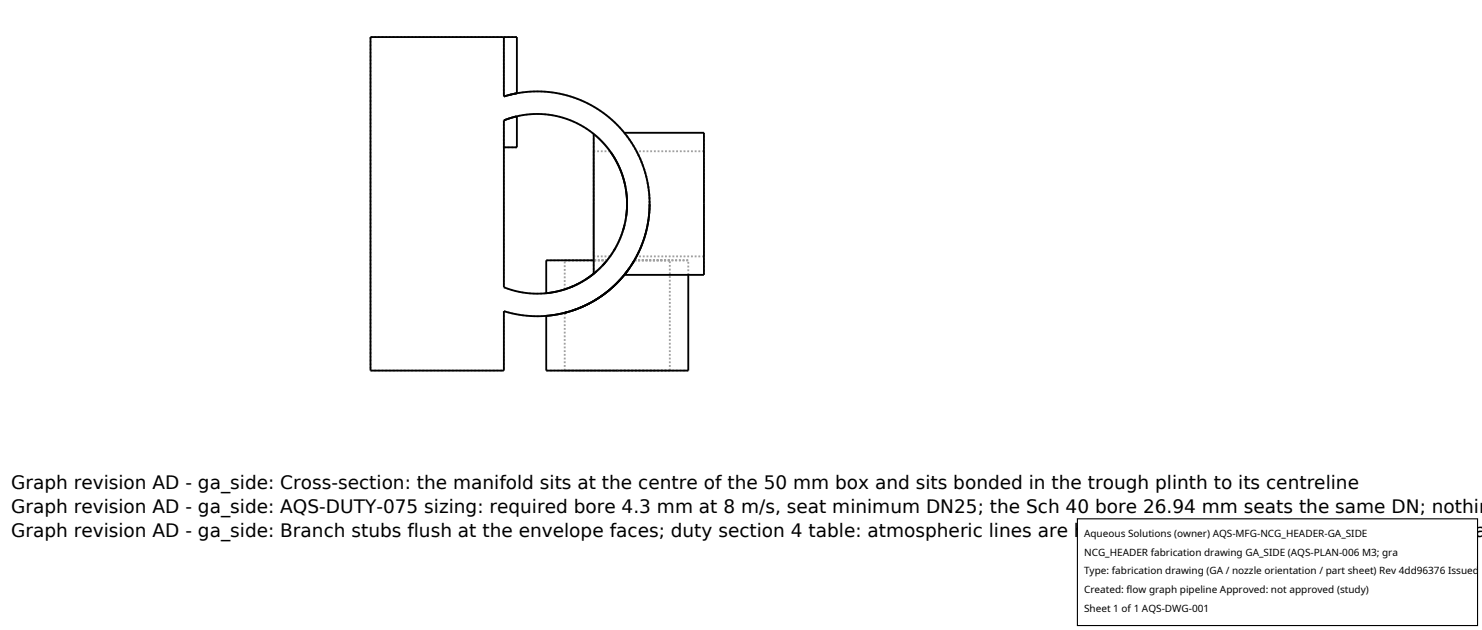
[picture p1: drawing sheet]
<svg xmlns="http://www.w3.org/2000/svg" width="212mm" height="90mm" viewBox="0 0 212 90" stroke-linecap="round" stroke-linejoin="round" font-family="sans-serif">
<defs><g id="words">
<g font-size="2.6">
<text x="1.6" y="69.8">Graph revision AD - ga_side: Cross-section: the manifold sits at the centre of the 50 mm box and sits bonded in the trough plinth to its centreline</text>
<text x="1.6" y="73.3">Graph revision AD - ga_side: AQS-DUTY-075 sizing: required bore 4.3 mm at 8 m/s, seat minimum DN25; the Sch 40 bore 26.94 mm seats the same DN; nothin</text>
<text x="1.6" y="76.7">Graph revision AD - ga_side: Branch stubs flush at the envelope faces; duty section 4 table: atmospheric lines are hose, DN copied from the edge and not reca</text>
</g>
<g font-size="1.4">
<text x="154.8" y="76.6">Aqueous Solutions (owner) AQS-MFG-NCG_HEADER-GA_SIDE</text>
<text x="154.8" y="79.3">NCG_HEADER fabrication drawing GA_SIDE (AQS-PLAN-006 M3; gra</text>
<text x="154.8" y="82">Type: fabrication drawing (GA / nozzle orientation / part sheet) Rev 4dd96376 Issued</text>
<text x="154.8" y="84.7">Created: flow graph pipeline Approved: not approved (study)</text>
<text x="154.8" y="87.4">Sheet 1 of 1 AQS-DWG-001</text>
</g>
</g></defs>
<g fill="none" stroke="#a0a0a0" stroke-width=".26" stroke-dasharray=".3 .3" stroke-linecap="butt">
<path d="M52.9 5.3h19.1M52.9 5.3v47.6M72 5.3v8.5M72 13.8a16 16 0 0 1 20.8 15.3 16 16 0 0 1-20.8 15.3M72 17.2v23.8M72 17.2v3.8M72.8 13.5l-.8 .3M73.4 13.4l-.3 .1M73.8 16.6l-1.8 .6M73.8 5.3h-1.8M84.8 19.1a12.8 12.8 0 0 1 0 20M89.2 19a16.1 16.1 0 0 1 3.6 10.1"/>
<path d="M73.8 21h-1.8M78 37.2h8.7M80.7 37.2h6M83.8 39.8l-1.4 .8M84.8 39.1a12.8 12.8 0 0 0 0-20M84.8 39.1v-20M84.8 29.1v7.5M84.8 36.6v-15M84.8 21.6v7.5M85.7 38.3l-.9 .7M86.1 37.9l-.9 .8M86.2 37.8l-.5 .5"/>
<path d="M86.7 37.2l-.2 .2M86.7 37.2l-.4 .4M86.7 37.2h-6M86.7 37.2h-1.9M87.1 36.6a12.8 12.8 0 0 0 0-15M87.1 21.6h-2.3M87.1 36.6h-2.3M87.2 21.6l.1 .2M87.2 36.5l-.1 .1M87.4 36.2l-.1 .2M87.7 35.8l-.3 .4M87.9 35.4l-.1 .1"/>
<path d="M88.6 39.9l.7-.8M88.6 34l-.7 1.4M88.8 33.5l-.2 .4M89 32.9l-.2 .6M89.2 39.2a16.1 16.1 0 0 0 0-20.2M89.3 39.1l-.1 .1M89.3 39.1v-.1M89.3 26.6l.1 .4M89.4 31l-.2 1.1M89.8 38.4l.6-.8M90.3 37.7l-1.1 1.5M90.3 37.6l-.5 .8"/>
<path d="M90.4 37.5l.2-.3M90.6 37.2l-.3 .4M90.6 37.2h5.1M90.6 37.2h7.7M90.9 36.6a16.1 16.1 0 0 0 0-15M90.9 21.6a16.1 16.1 0 0 1 1.9 7.5M92.8 29.1l-.1 1.6a16.1 16.1 0 0 1-1.8 5.9M95.7 37.2h-5.1M98.3 37.2h-7.7M98.3 39.2v-2M100.5 39.2v-20.2M100.5 29.1v7.5"/>
<path d="M100.5 36.6v-15M100.5 21.6v7.5M100.5 21.6h-9.6M100.5 36.6h-9.6M52.9 52.9h19.1M72 44.4v8.5M72 41a12.8 12.8 0 0 0 17.6-11.9 12.8 12.8 0 0 0-17.6-11.9M78 41.9h.1a12.8 12.8 0 0 0 8.6-4.7M78 45.1h.1a16 16 0 0 0 12.5-7.9M78 52.9h20.3M80.7 41.3a12.8 12.8 0 0 0 6-4.1M80.7 52.9h15"/>
<path d="M80.7 41.3v-4.1M80.7 52.9v-8.2M81.3 44.5l.6-.2M81.5 44.4l-.5 .2M81.6 41l-.7 .2M82.3 44.2l.3-.2M82.3 40.7l-.3 .1M83.3 43.7l.2-.1M84.2 43.3l.7-.4M87.1 41.4l.3-.3M87.7 40.8l.1-.1M88.2 52.9h-7.5"/>
<path d="M95.7 52.9h-7.5M95.7 52.9v-15.7"/>
</g>
<g fill="none" stroke="#000" stroke-width=".26">
<path d="M72 5.3v8.5a16 16 0 0 1 20.8 15.3 16 16 0 0 1-20.8 15.3v8.5h-19.1v-47.6h20.9v8M72 17.2a12.8 12.8 0 0 1 17.6 11.9 12.8 12.8 0 0 1-17.6 11.9zM72 17.2l1.8-.6v4.4h-1.8M73.1 13.5h-.3M73.8 13.3l-1.8 .5M73.8 13.3l-.4 .1M84.8 19.1v20M89.2 19h11.3v20.2h-11.3M84.8 37.2h-6.8v4.7a12.8 12.8 0 0 0 6.8-2.9M85.2 38.7l-1.4 1.1M85.7 38.3h.1M86.3 37.6l-.2 .3"/>
<path d="M86.5 37.4l-.3 .4M87.1 21.6h.1M87.3 36.4l-.1 .1M87.3 21.8a12.8 12.8 0 0 1 2 4.8M87.4 36.2h.1M87.8 35.5l-.1 .3M88.6 39.9l-.4 .5M88.6 33.9v.1M88.8 33.5h.1M89.1 32.3l-.1 .6M89.2 39.2l-1 1.2M89.2 32.1l-.1 .2"/>
<path d="M89.2 39.2h.1M89.3 39.1h.1M89.4 27a12.9 12.9 0 0 1 0 4M89.8 38.4l-.5 .7M89.8 38.4l-.5 .6M90.3 37.6h.1M90.4 37.5v.1M90.6 37.2l-.3 .5M92.8 29.1a16 16 0 0 1-3.6 10.1M98.3 39.2v13.7h-20.3v-7.8l2.6-.4a16.1 16.1 0 0 0 7.6-4.3M80.9 41.2l-.2 .1M81.3 44.5l-.6 .2 .3-.1"/>
<path d="M82 40.8l-.4 .2M82.3 44.2l-.4 .1M82.4 40.6l-.1 .1M83.3 43.7l-.7 .3M83.7 43.5l-2.2 .9M84.2 43.3l-.7 .3M87.1 41.4l-2.2 1.5M87.7 40.8l-.3 .3M88.2 40.4l-.4 .3M88.2 40.4a16.1 16.1 0 0 1-4.5 3.1"/>
</g>
<path d="M153.9 74.1h57.1v15.2h-57.1z" fill="#fff" stroke="#000" stroke-width=".16"/>
<use href="#words"/>
</svg>
